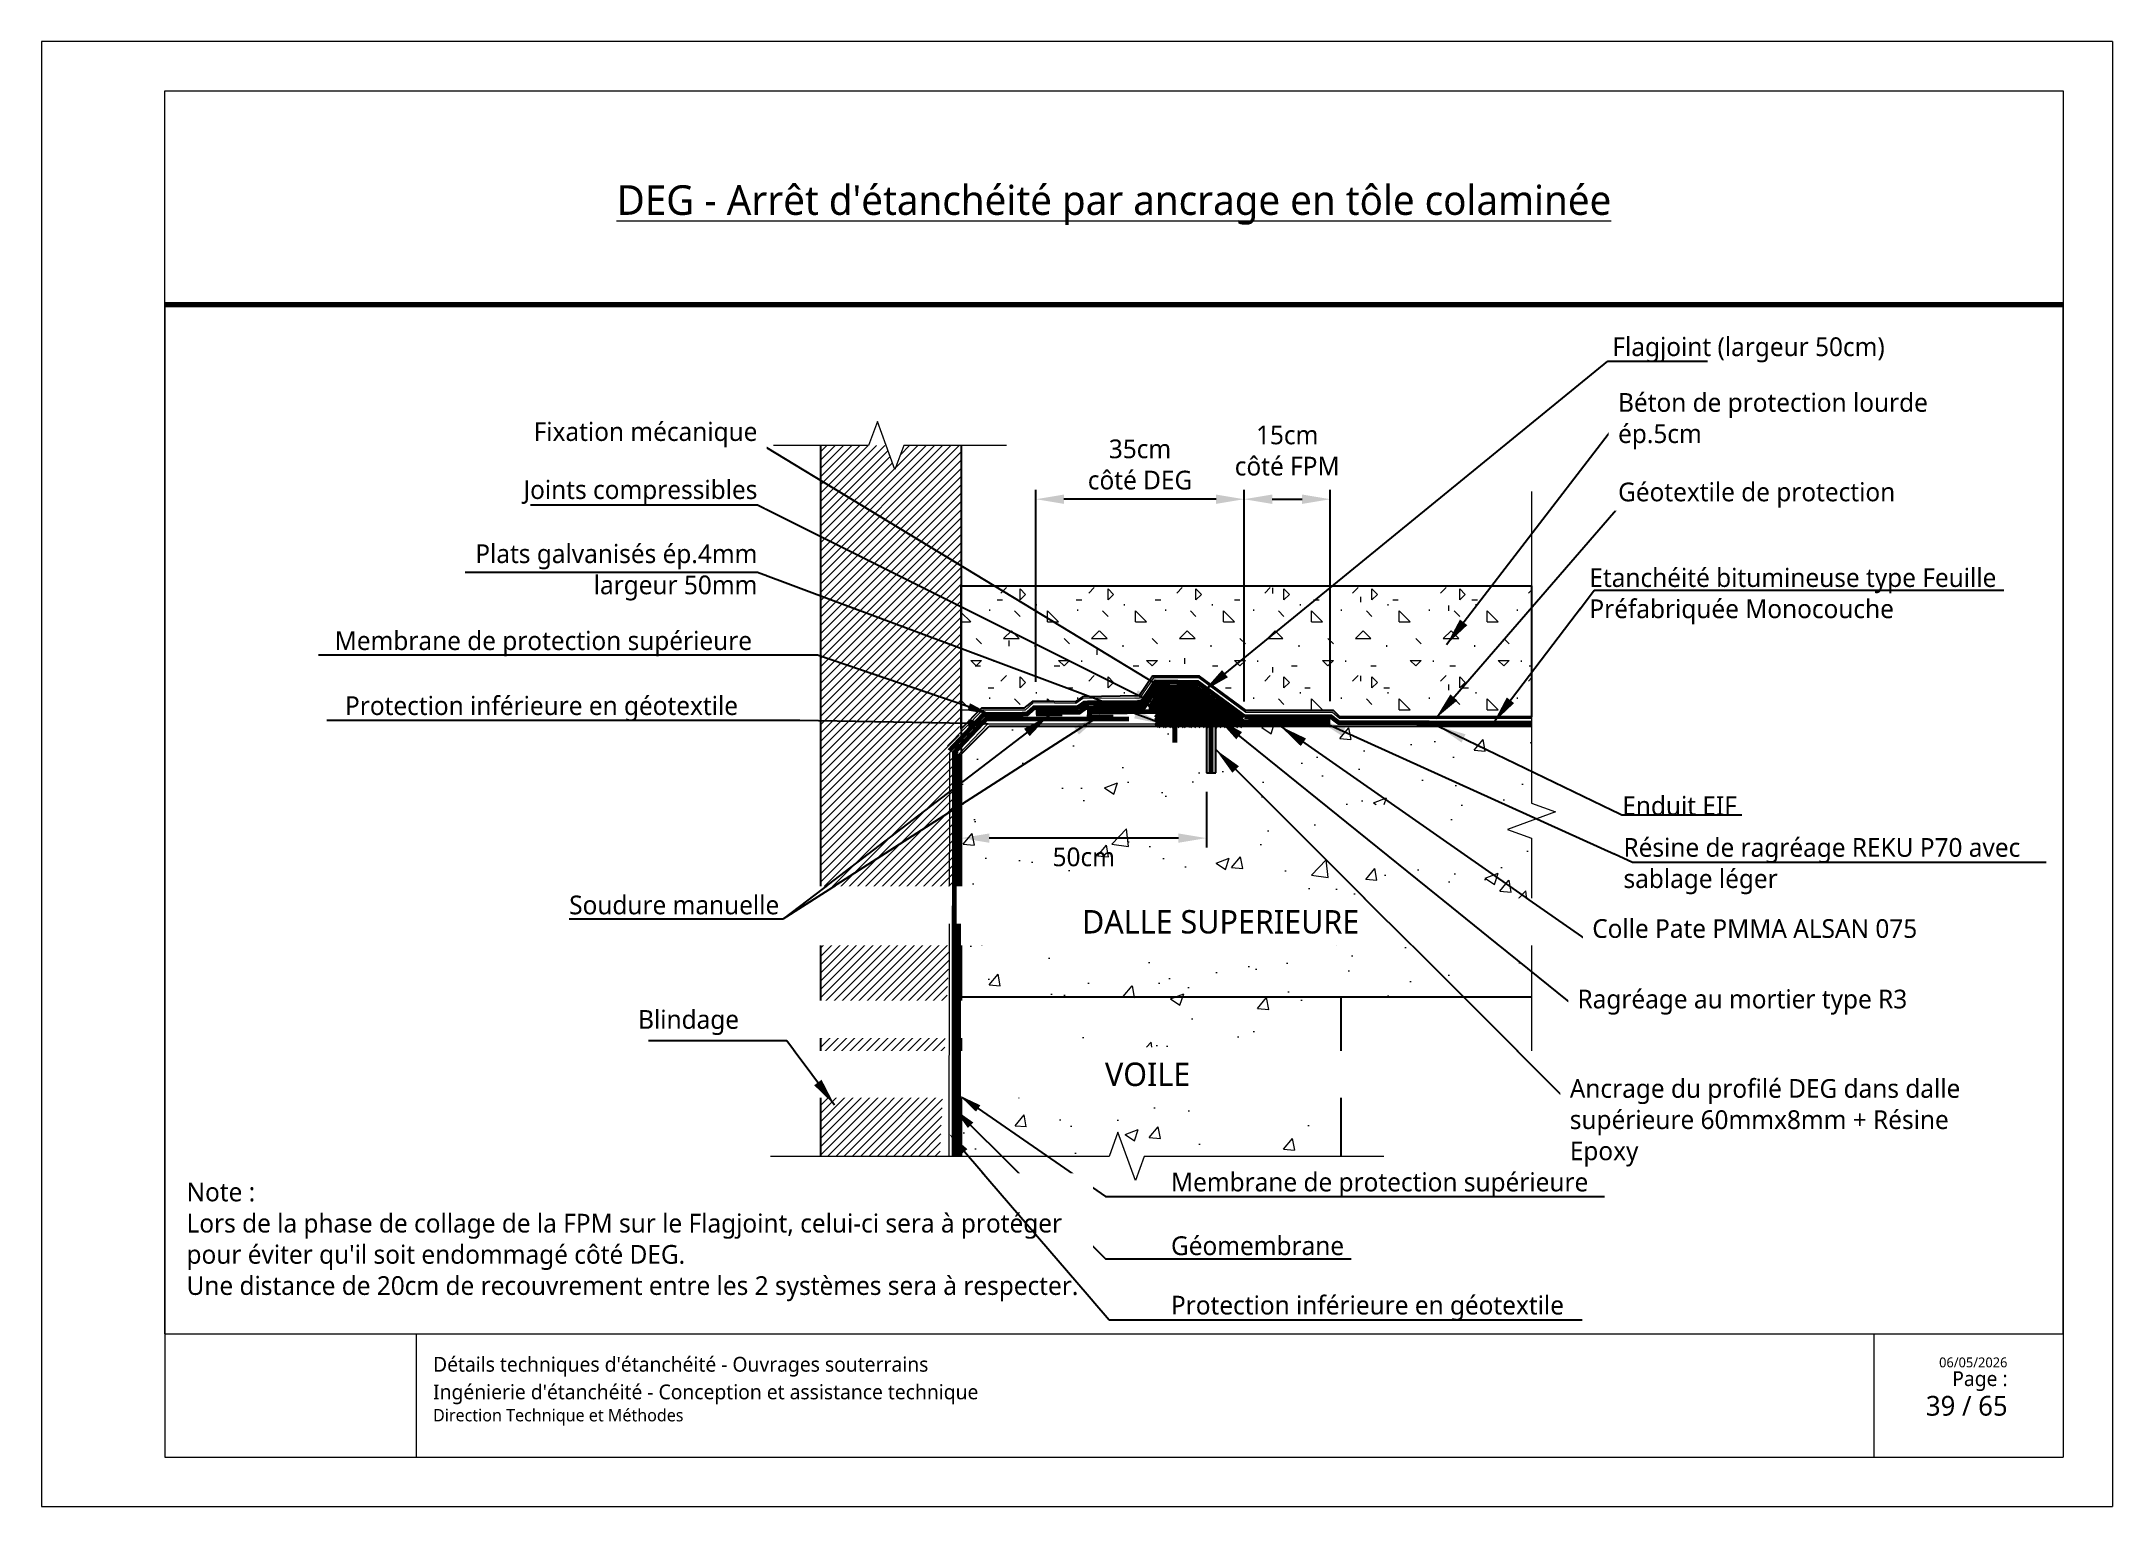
# Paper-space layout '62 - DEG-FPM - Raccordement entre DEG et FPM avec Flagjoint et Bride Contrebride' of a CAD drawing. Header units: millimetres. Extents: x 10 to 430, y -110 to 187.
# The model-space entities are those that its viewports show. They can reach past a viewport. Long polylines and large blocks are cut down to what shows.
import ezdxf
from ezdxf import colors
from ezdxf.entities.mleader import LeaderData, LeaderLine
from ezdxf.math import Vec2, Vec3

# ---------------------------------------------------------------- set-up
doc = ezdxf.new("R2010")
doc.units = ezdxf.units.MM
doc.linetypes.add('CONTINU', pattern=[0])
doc.linetypes.add('TIRETPT', pattern=[1, 0.5, -0.25, 0, -0.25])
for name, color, linetype, lineweight in [('Dessin_AXE', 8, 'Continuous', 5), ('Dessin_HACHURES', 253, 'Continuous', 9), ('G-ANNO-TTLB', 7, 'Continuous', 5), ('G-ANNO-TTLB-THIN', 7, 'Continuous', 5), ('Matériel_Bride contre bride', 7, 'Continuous', 9), ('SYSTEME_DEG_ Geomembrane SYNTHETIQUE', 1, 'Continuous', 9), ('SYSTEME_DEG_Protection superieure', 5, 'Continuous', 9), ('SYSTEME_FPM_Enduit EIF', 6, 'Continuous', 9), ("SYSTEME_FPM_Feuille Bitume + enduit d'imperméabilisation", 4, 'Continuous', 9), ('SYSTEME_FPM_GEOTEXTILE de protection', 3, 'ISOLATION', 5)]:
    doc.layers.add(name, color=color, linetype=linetype, lineweight=lineweight)
for name, color, linetype in [('Dessin_CONTOURS BETON', 7, 'Continuous'), ('Dessin_COTATIONS', 7, 'Continuous'), ('Dessin_TEXTES', 7, 'CONTINU'), ('GEN-_-CARTOUCHE', 7, 'Continuous'), ('Matériel_Profilé Flagjoint', 50, 'Continuous'), ('Matériel_Profilé PM200', 40, 'Continuous'), ('Matériel_Resine', 230, 'Continuous'), ('Matériel_Soudure manuelle', 11, 'Continuous'), ('Produit_ Colle PMMA ALSAN 075', 240, 'Continuous'), ('Produit_Résine REKU P70', 190, 'Continuous')]:
    doc.layers.add(name, color=color, linetype=linetype)
doc.layers.add('GEN-_-FMULT', color=210, linetype='Continuous', plot=False)
doc.styles.add('Segoe UI_2', font='segoeui.ttf', dxfattribs={"height": 0.0025})
doc.styles.add('Segoe UI_3', font='segoeui.ttf', dxfattribs={"height": 0.0035})
doc.styles.add('Segoe UI_4', font='segoeui.ttf', dxfattribs={"height": 0.004})
doc.styles.add('Segoe UI_B_1', font='segoeuib.ttf', dxfattribs={"height": 0.005})
doc.styles.add('Segoe UI_B_2', font='segoeuib.ttf', dxfattribs={"height": 0.0045})
doc.styles.add('txt-moyen', font='segoeui.ttf')
doc.linetypes.add('ISOLATION', pattern='A,0.0001,-0.1,[134,ltypeshp.shx,S=0.1,R=0,X=-0.1,Y=0],-0.2,[134,ltypeshp.shx,S=0.1,R=180,X=0.1,Y=0],-0.1', length=0.4001)
doc.dimstyles.new('1000F2', dxfattribs={"dimscale": 10, "dimtxt": 0.25, "dimasz": 0.3, "dimexe": 0.2, "dimexo": 0, "dimgap": 0.1, "dimtad": 1, "dimzin": 0, "dimdsep": 46, "dimtxsty": 'txt-moyen', "dimcen": 0.1, "dimclrd": 256, "dimclre": 256, "dimclrt": 256, "dimazin": 0, "dimtfac": 1, "dimtmove": 2, "dimatfit": 3, "dimfxl": 1, "dimtolj": 1, "dimtzin": 0, "dimlwd": -1, "dimlwe": -1, "dimarcsym": 0})

psp = doc.layouts.new('62 - DEG-FPM - Raccordement entre DEG et FPM avec Flagjoint et Bride Contrebride')

msp = doc.modelspace()

# ---------------------------------------------------------------- texts
at = {"layer": 'Dessin_TEXTES', "char_height": 2, "style": 'txt-moyen', "bg_fill": 2}
for s, insert, width, attachment_point in [('\\pxsm1;Flagjoint (largeur 50cm)', (27445.6329, 2764.6879), 45.903169, 4), ('Plats galvanisés ép.4mm\\Plargeur 50mm', (27354.243, 2740.9052), 268.117124, 6)]:
    msp.add_mtext(s, dxfattribs=dict(at, insert=insert, width=width, attachment_point=attachment_point))

# ---------------------------------------------------------------- blocks, each defined once
blk = doc.blocks.new('cart.L6P1')
at = {"layer": 'G-ANNO-TTLB'}
for p, q in [((-37.23, 312.77), (-37.23, 15.77)), ((382.77, 312.77), (-37.23, 312.77)), ((382.77, 312.77), (382.77, 15.77)), ((334.38, 50.77), (334.38, 25.77)), ((372.77, 50.77), (372.77, 25.77)), ((-37.23, 15.77), (382.77, 15.77))]:
    blk.add_line(p, q, dxfattribs=at)
at = {"layer": 'G-ANNO-TTLB-THIN'}
for p, q in [((-12.23, 302.77), (372.77, 302.77)), ((-12.23, 50.77), (-12.23, 302.77)), ((372.77, 302.77), (372.77, 50.77)), ((-12.23, 50.77), (-12.23, 25.77)), ((-12.23, 50.77), (372.77, 50.77)), ((38.77, 50.77), (38.77, 25.77)), ((-12.23, 25.77), (372.77, 25.77))]:
    blk.add_line(p, q, dxfattribs=at)
at = {"layer": 'GEN-_-FMULT', "lineweight": 70}
blk.add_line((-12.23, 259.46), (372.77, 259.46), dxfattribs=at)
at = {"layer": 'G-ANNO-TTLB', "attachment_point": 1}
for s, insert, char_height, width, style in [("\\pxqc;\\LDEG - Arrêt d'étanchéité par ancrage en tôle colaminée", (-12.23, 283.61), 6, 385, 'Segoe UI_B_2'), ("Détails techniques d'étanchéité - Ouvrages souterrains", (42.19, 46.11), 3, 202.4845, 'Segoe UI_B_2'), ('\\pxqr;{\\H0.75x;Page : \\P}  39 / 65', (310.88, 43.2), 4, 50.6047, 'Segoe UI_B_1'), ('06/05/2026', (347.59, 45.99), 2, 17.4768, 'Segoe UI_2'), ("Ingénierie d'étanchéité - Conception et assistance technique", (42.19, 40.51), 3, 249.7878, 'Segoe UI_3'), ('Direction Technique et Méthodes', (42.19, 35.54), 2.5, 82.8945, 'Segoe UI_4')]:
    blk.add_mtext(s, dxfattribs=dict(at, insert=insert, char_height=char_height, width=width, style=style))
blk = doc.blocks.new('*D153')
at = {"layer": 'Defpoints', "color": 0, "transparency": 16777216}
for p in [(27376.03, 2724.48), (27402.24, 2719.48), (27376.03, 2712.52)]:
    blk.add_point(p, dxfattribs=at)
at = {"layer": 'Dessin_COTATIONS', "transparency": 16777216}
for p, q in [((27376.03, 2722.48), (27376.03, 2711.52)), ((27402.24, 2717.48), (27402.24, 2711.52)), ((27399.24, 2712.52), (27379.03, 2712.52))]:
    blk.add_line(p, q, dxfattribs=at)
for points in [[(27379.03, 2713.02), (27379.03, 2712.02), (27376.03, 2712.52)], [(27399.24, 2712.02), (27399.24, 2713.02), (27402.24, 2712.52)]]:
    blk.add_solid(points, dxfattribs=at)
at = {"layer": 'Dessin_COTATIONS', "transparency": 16777216, "insert": (27389.13, 2710.5), "char_height": 2, "attachment_point": 5, "style": 'txt-moyen'}
blk.add_mtext('\\A1;50cm', dxfattribs=at)
blk = doc.blocks.new('*D154')
at = {"layer": 'Defpoints', "color": 0, "transparency": 16777216}
for p in [(27384.01, 2748.73), (27384.01, 2727.23), (27406.27, 2725.13)]:
    blk.add_point(p, dxfattribs=at)
at = {"layer": 'Dessin_COTATIONS', "transparency": 16777216}
for p, q in [((27384.01, 2729.23), (27384.01, 2749.73)), ((27406.27, 2727.13), (27406.27, 2749.73)), ((27403.27, 2748.73), (27387.01, 2748.73))]:
    blk.add_line(p, q, dxfattribs=at)
for points in [[(27387.01, 2749.23), (27387.01, 2748.23), (27384.01, 2748.73)], [(27403.27, 2748.23), (27403.27, 2749.23), (27406.27, 2748.73)]]:
    blk.add_solid(points, dxfattribs=at)
at = {"layer": 'Dessin_COTATIONS', "transparency": 16777216, "insert": (27395.14, 2752.43), "char_height": 2, "attachment_point": 5, "style": 'txt-moyen'}
blk.add_mtext('\\A1;35cm\\Pcôté DEG', dxfattribs=at)
blk = doc.blocks.new('*D155')
at = {"layer": 'Defpoints', "color": 0, "transparency": 16777216}
for p in [(27415.47, 2748.73), (27406.27, 2725.13), (27415.47, 2725.14)]:
    blk.add_point(p, dxfattribs=at)
at = {"layer": 'Dessin_COTATIONS', "transparency": 16777216}
for p, q in [((27406.27, 2727.13), (27406.27, 2749.73)), ((27415.47, 2727.14), (27415.47, 2749.73)), ((27409.27, 2748.73), (27412.47, 2748.73))]:
    blk.add_line(p, q, dxfattribs=at)
for points in [[(27409.27, 2749.23), (27409.27, 2748.23), (27406.27, 2748.73)], [(27412.47, 2748.23), (27412.47, 2749.23), (27415.47, 2748.73)]]:
    blk.add_solid(points, dxfattribs=at)
at = {"layer": 'Dessin_COTATIONS', "transparency": 16777216, "insert": (27410.87, 2753.92), "char_height": 2, "attachment_point": 5, "style": 'txt-moyen'}
blk.add_mtext('\\A1;15cm \\Pcôté FPM', dxfattribs=at)

# ---------------------------------------------------------------- dimensions: what is measured, and where the dimension line sits
at = {"layer": 'Dessin_COTATIONS'}
for base, p1, p2, text, override, picture, middle in [((27415.4721, 2748.73), (27406.2721, 2725.1285), (27415.4721, 2725.1416), '15cm \\Pcôté FPM', {"dimtxt": 0.2, "dimexe": 0.1, "dimexo": 0.2, "dimtad": 2, "dimtxsty": 'txt-moyen', "dimtfill": 0, "dimtfillclr": 0}, '*D155', (27410.8721, 2753.9217)), ((27384.0058, 2748.73), (27406.2721, 2725.1285), (27384.0058, 2727.2322), '35cm\\Pcôté DEG', {"dimtxt": 0.2, "dimexe": 0.1, "dimexo": 0.2, "dimtad": 2, "dimtxsty": 'txt-moyen', "dimtfill": 0, "dimtfillclr": 0}, '*D154', (27395.139, 2752.4347)), ((27376.0257, 2712.5181), (27402.2374, 2719.4771), (27376.0257, 2724.4771), '50cm', {"dimtxt": 0.2, "dimexe": 0.1, "dimexo": 0.2, "dimtad": 2}, '*D153', (27389.1316, 2710.4971))]:
    dim = msp.add_linear_dim(base=base, p1=p1, p2=p2, text=text, dimstyle='1000F2', override=override, dxfattribs=at)
    dim.commit()
    dim.dimension.update_dxf_attribs({"geometry": picture, "text_midpoint": middle})

# ---------------------------------------------------------------- hatches: boundary and pattern name
at = {"layer": 'Defpoints', "lineweight": 70}
h = msp.add_hatch(dxfattribs=at)
h.set_pattern_fill('ANSI31', color=256, scale=0.1, style=0)
h.paths.add_polyline_path([(27403.2374, 2724.4771), (27406.2721, 2724.4771), (27401.0115, 2728.3425), (27397.2115, 2728.3425), (27396.1397, 2726.654), (27396.1397, 2726.304), (27396.8805, 2726.304), (27396.8805, 2726.9193), (27396.8805, 2727.556), (27397.4805, 2727.556), (27397.4805, 2728.056), (27400.2805, 2728.056), (27400.2805, 2727.556), (27400.8374, 2727.556), (27400.8374, 2726.9193), (27400.8374, 2726.2825), (27400.8374, 2726.0803), (27401.0905, 2726.0827), (27402.7374, 2724.7771), (27402.7374, 2724.4771)])
h.paths.add_polyline_path([(27400.8374, 2725.8241), (27400.8374, 2725.1873), (27400.8374, 2724.4771), (27402.7374, 2724.4771), (27402.7374, 2724.7771), (27401.0905, 2726.0827), (27400.8374, 2726.0803)])
h = msp.add_hatch(dxfattribs=at)
h.set_pattern_fill('ANSI32', color=256, scale=0.05, style=0)
h.paths.add_polyline_path([(27400.8374, 2726.9193), (27400.8374, 2727.556), (27400.2805, 2727.556), (27398.8743, 2727.556), (27398.8743, 2726.9193)])
h.paths.add_polyline_path([(27396.8805, 2726.9193), (27398.8743, 2726.9193), (27398.8743, 2727.556), (27396.8805, 2727.556)])
h.paths.add_polyline_path([(27396.8805, 2724.7273), (27396.8805, 2724.4771), (27398.8743, 2724.4771), (27398.8743, 2725.1873), (27396.8805, 2725.1873)])
h.paths.add_polyline_path([(27400.8374, 2725.1873), (27398.8743, 2725.1873), (27398.8743, 2724.4771), (27400.8374, 2724.4771)])
h = msp.add_hatch(dxfattribs=at)
h.set_pattern_fill('INSULATION', color=256, scale=0.1, style=0)
h.paths.add_polyline_path([(27400.8374, 2726.2825), (27400.8374, 2726.9193), (27398.8743, 2726.9193), (27398.8743, 2726.2825)])
h.paths.add_polyline_path([(27398.8743, 2726.9193), (27396.8805, 2726.9193), (27396.8805, 2726.304), (27396.8805, 2726.2825), (27398.8743, 2726.2825)])
h.paths.add_polyline_path([(27398.8743, 2725.8241), (27396.8805, 2725.8241), (27396.8805, 2725.1873), (27398.8743, 2725.1873)])
h.paths.add_polyline_path([(27400.8374, 2725.1873), (27400.8374, 2725.8241), (27398.8743, 2725.8241), (27398.8743, 2725.1873)])
at = {"layer": 'Dessin_HACHURES', "linetype": 'CONTINU', "lineweight": 0}
h = msp.add_hatch(dxfattribs=at)
h.set_pattern_fill('ANSI31', color=256, scale=5)
h.set_pattern_definition([(45, (28875.51015, 2388.286), (-0.44194174, 0.44194174), [])])
h.paths.add_polyline_path([(27376.0257, 2754.4641), (27369.8841, 2754.4641), (27368.9466, 2751.8883), (27368.0091, 2754.4641), (27361.03, 2754.4641), (27361.03, 2695.5166), (27361.03, 2678.5075), (27373.7485, 2678.5075), (27376.0257, 2728.5566)])
at = {"layer": 'Dessin_HACHURES', "linetype": 'ByBlock'}
h = msp.add_hatch(dxfattribs=at)
h.set_pattern_fill('CONCRETE1', color=256, scale=0.462523)
h.set_pattern_definition([(0, (49255.512, -2818.891), (9.3984772, 9.3984772), [1.1748097, -8.2236676]), (90, (49255.512, -2818.891), (-9.3984772, 9.3984772), [1.1748097, -8.2236676]), (135, (49256.687, -2818.891), (-9.3984772, 8e-16), [1.6614318, -11.6300225]), (0, (49256.687, -2813.605), (9.3984772, 9.3984772), [1.1748097, -8.2236676]), (45, (49257.274, -2814.192), (0, 9.3984772), [0.8307154, -12.460738]), (135, (49257.274, -2814.192), (-9.3984772, 8e-16), [0.8307154, -12.460738]), (0, (49260.211, -2811.255), (9.3984772, 9.3984772), [1.6614318, -7.7370455]), (45, (49260.211, -2811.255), (0, 9.3984772), [1.1748097, -12.1166447]), (135, (49261.873, -2811.255), (-9.3984772, 8e-16), [1.1748097, -12.1166447]), (90, (49261.9735, -2816.542), (-9.3984772, 9.3984772), [1.1748097, -8.2236676]), (45, (49261.9735, -2816.542), (0, 9.3984772), [0.8307154, -12.460738]), (135, (49262.561, -2815.954), (-9.3984772, 8e-16), [0.8307154, -12.460738]), (0, (49256.687, -2816.542), (9.3984772, 9.3984772), [0.587405, -7.8712247]), (0, (49263.736, -2814.192), (9.3984772, 9.3984772), [0.587405, -7.8712247]), (90, (49260.799, -2813.017), (-9.3984772, 9.3984772), [0.587405, -7.8712247]), (135, (49261.9735, -2818.304), (-9.3984772, 8e-16), [0.8307154, -12.460738]), (135, (49257.862, -2811.8425), (-9.3984772, 8e-16), [0.8307154, -12.460738]), (45, (49259.9176, -2815.8074), (0, 9.3984772), [0.8307154, -12.460738]), (90, (49258.743, -2817.7165), (-9.3984772, 9.3984772), [0.1468512, -9.251626]), (90, (49259.183, -2813.752), (-9.3984772, 9.3984772), [0.1468512, -9.251626]), (90, (49263.589, -2812.136), (-9.3984772, 9.3984772), [0.1468512, -9.251626]), (90, (49263.736, -2817.129), (-9.3984772, 9.3984772), [0.1468512, -9.251626])])
h.paths.add_polyline_path([(27436.989, 2739.4706), (27376.0257, 2739.4706), (27376.0257, 2724.1847), (27378.1884, 2726.3992), (27382.7384, 2726.3992), (27383.6962, 2727.1676), (27388.2062, 2727.0976), (27388.9821, 2727.6245), (27395.0337, 2727.7147), (27396.4661, 2729.8314), (27401.4861, 2729.8314), (27406.4837, 2726.1397), (27415.8144, 2726.1397), (27416.5101, 2725.4879), (27436.989, 2725.484)])
at = {"layer": 'Dessin_HACHURES', "linetype": 'CONTINU', "lineweight": 0}
h = msp.add_hatch(dxfattribs=at)
h.set_pattern_fill('AR-CONC', color=256, scale=2)
h.set_pattern_definition([(50, (28875.51, 2388.286), (14.3452, -1.25504), [1.5, -16.5]), (355, (28875.51, 2388.286), (-2.77503, 15.04384), [1.2, -13.2]), (100.4514, (28876.706, 2388.181), (11.57018, 13.7888), [1.2748, -14.02284]), (46.1842, (28875.51, 2392.286), (21.34483, -3.31039), [2.25, -24.75]), (96.6356, (28877.289, 2392.01), (18.69324, 19.48237), [1.9122, -21.03428]), (351.1842, (28875.51, 2392.286), (18.69324, 19.48237), [1.8, -19.8]), (21, (28877.51, 2391.286), (11.93814, -8.05238), [1.5, -16.5]), (326, (28877.51, 2391.286), (4.8663, 14.503), [1.2, -13.2]), (71.4514, (28878.505, 2390.615), (16.80445, 6.45062), [1.2748, -14.02284]), (37.5, (28875.51, 2388.286), (0.243197, 6.657877), [0, -13.04, 0, -13.4, 0, -13.25]), (7.5, (28875.51, 2388.286), (5.26139, 7.888234), [0, -7.64, 0, -12.74, 0, -5.05]), (327.5, (28871.05, 2388.286), (10.676449, -0.451097), [0, -5, 0, -15.6, 0, -20.7]), (317.5, (28869.05, 2388.286), (11.663723, 2.0021), [0, -6.5, 0, -10.36, 0, -14.7])])
h.paths.add_polyline_path([(27436.989, 2724.4771), (27403.2374, 2724.4771), (27403.2374, 2719.4771), (27402.2374, 2719.4771), (27402.2374, 2724.4771), (27379.0257, 2724.4771), (27376.0257, 2721.4771), (27376.0257, 2695.5166), (27436.989, 2695.5166), (27436.989, 2712.5188), (27434.4133, 2713.4563), (27436.989, 2714.3938)])
h.paths.add_polyline_path([(27376.0257, 2695.5166), (27376.0257, 2678.5075), (27391.8373, 2678.5075), (27392.7748, 2681.0832), (27393.7123, 2678.5075), (27416.5936, 2678.5075), (27416.5936, 2695.5166)])
h.paths.add_polyline_path([(27381.7587, 2711.9628), (27389.5909, 2711.9628), (27389.5909, 2716.0843), (27381.7587, 2716.0843)], flags=16)
h.paths.add_polyline_path([(27400.9587, 2711.979), (27408.7909, 2711.979), (27408.7909, 2716.1004), (27400.9587, 2716.1004)], flags=16)
h.paths.add_polyline_path([(27417.4583, 2711.979), (27425.2905, 2711.979), (27425.2905, 2716.1004), (27417.4583, 2716.1004)], flags=16)
h.paths.add_polyline_path([(27385.7229, 2701.3395), (27421.7154, 2701.3395), (27421.7154, 2706.4913), (27385.7229, 2706.4913)], flags=16)
h.paths.add_polyline_path([(27390.2702, 2685.0439), (27401.8084, 2685.0439), (27401.8084, 2690.1957), (27390.2702, 2690.1957)], flags=16)
at = {"layer": 'Matériel_Resine', "lineweight": 70}
h = msp.add_hatch(color=256, dxfattribs=at)
h.paths.add_polyline_path([(27403.2374, 2719.4771), (27403.2374, 2724.4771), (27402.7374, 2724.4771), (27402.7374, 2719.4771)])
h.paths.add_polyline_path([(27402.2374, 2724.4771), (27402.2374, 2719.4771), (27402.7374, 2719.4771), (27402.7374, 2724.4771)])

# ---------------------------------------------------------------- linework, layer by layer
at = {"layer": 'Dessin_AXE', "flags": 128}
for points in [[(27380.8606, 2754.4641), (27369.8841, 2754.4641), (27368.9466, 2751.8883), (27367.0716, 2757.0399), (27366.1341, 2754.4641), (27355.9749, 2754.4641)], [(27436.989, 2749.5423), (27436.989, 2716.2688), (27439.5648, 2715.3313), (27434.4133, 2713.4563), (27436.989, 2712.5188), (27436.989, 2688.2472)], [(27421.1979, 2678.5075), (27395.5873, 2678.5075), (27394.6498, 2675.9317), (27392.7748, 2681.0832), (27391.8373, 2678.5075), (27355.6597, 2678.5075)]]:
    msp.add_lwpolyline(points, dxfattribs=at)
at = {"layer": 'Dessin_CONTOURS BETON'}
for p, q in [((27376.0257, 2739.4706), (27436.989, 2739.4706)), ((27376.0257, 2721.4771), (27379.0257, 2724.4771)), ((27402.2374, 2724.4771), (27402.2374, 2719.4771)), ((27403.2374, 2719.4771), (27403.2374, 2724.4771)), ((27402.2374, 2719.4771), (27403.2374, 2719.4771))]:
    msp.add_line(p, q, dxfattribs=at)
at = {"layer": 'Dessin_CONTOURS BETON', "linetype": 'CONTINU'}
for p, q in [((27376.0257, 2724.4771), (27376.0257, 2678.5075)), ((27416.5936, 2695.5166), (27416.5936, 2678.5075))]:
    msp.add_line(p, q, dxfattribs=at)
at = {"layer": 'Dessin_CONTOURS BETON'}
for points in [[(27361.03, 2678.5075), (27361.03, 2695.5166), (27361.03, 2754.4641)], [(27376.0257, 2754.4641), (27376.0257, 2724.4771)], [(27376.0257, 2739.4706), (27436.989, 2739.4706), (27436.989, 2725.484), (27416.5101, 2725.4879), (27415.8144, 2726.1397), (27406.4837, 2726.1397), (27401.4861, 2729.8314), (27396.4661, 2729.8314), (27395.0337, 2727.7147), (27388.9821, 2727.6245), (27388.2062, 2727.0976), (27383.6962, 2727.1676), (27382.7384, 2726.3992), (27378.1884, 2726.3992), (27376.0257, 2724.1847), (27376.0257, 2739.4706)], [(27396.1397, 2726.654), (27396.1397, 2726.304), (27396.8805, 2726.304), (27396.8805, 2727.556), (27397.4805, 2727.556), (27397.4805, 2728.056), (27400.2805, 2728.056), (27400.2805, 2727.556), (27400.8374, 2727.556), (27400.8374, 2726.2825), (27400.8374, 2724.4771), (27406.2721, 2724.4771), (27401.0115, 2728.3425), (27397.2115, 2728.3425), (27396.1397, 2726.654)], [(27379.0257, 2724.4771), (27402.2374, 2724.4771)], [(27403.2374, 2724.4771), (27436.989, 2724.4771)], [(27436.989, 2695.5166), (27376.0257, 2695.5166)]]:
    msp.add_lwpolyline(points, dxfattribs=at)
at = {"layer": 'Dessin_CONTOURS BETON', "const_width": 0.5294, "flags": 128}
for points in [[(27400.2645, 2727.7947), (27397.4841, 2727.7947)], [(27398.8743, 2727.9946), (27398.8743, 2722.7177)]]:
    msp.add_lwpolyline(points, dxfattribs=at)
at = {"layer": 'Matériel_Bride contre bride', "linetype": 'CONTINU', "lineweight": 0}
for points in [[(27396.8805, 2727.556), (27400.8374, 2727.556), (27400.8374, 2726.9193), (27396.8805, 2726.9193)], [(27396.8805, 2727.556), (27396.8805, 2726.2825)], [(27396.8805, 2726.9193), (27400.8374, 2726.9193), (27400.8374, 2726.2825), (27396.8805, 2726.2825)], [(27396.8805, 2725.8241), (27400.8374, 2725.8241), (27400.8374, 2725.1873), (27396.8805, 2725.1873)], [(27400.8374, 2725.1873), (27400.8374, 2724.4771), (27396.8805, 2724.4771), (27396.8805, 2725.8241)]]:
    msp.add_lwpolyline(points, dxfattribs=at)
at = {"layer": 'Matériel_Profilé Flagjoint', "linetype": 'CONTINU', "ltscale": 5, "const_width": 0.5, "flags": 128}
msp.add_lwpolyline([(27383.9797, 2725.9694), (27388.6197, 2725.9494), (27389.3297, 2726.4656), (27395.5833, 2726.5371), (27397.0369, 2728.6973), (27401.1354, 2728.653), (27406.3921, 2724.8085), (27415.4721, 2724.8085)], dxfattribs=at)
at = {"layer": 'Matériel_Profilé PM200', "linetype": 'CONTINU', "const_width": 0.5, "flags": 128}
msp.add_lwpolyline([(27402.7374, 2719.4771), (27402.7374, 2724.7771), (27401.0905, 2726.0827), (27389.4705, 2725.9727)], dxfattribs=at)
at = {"layer": 'Matériel_Soudure manuelle', "linetype": 'CONTINU', "ltscale": 5, "const_width": 0.2, "flags": 128}
for points in [[(27386.8468, 2725.6323), (27384.0058, 2725.6323)], [(27392.2897, 2725.614), (27389.4486, 2725.614)]]:
    msp.add_lwpolyline(points, dxfattribs=at)
at = {"layer": 'Produit_ Colle PMMA ALSAN 075', "ltscale": 0.1, "const_width": 0.2}
msp.add_lwpolyline([(27396.1397, 2726.654), (27397.2115, 2728.3425), (27401.0115, 2728.3425), (27406.2721, 2724.4771), (27415.4721, 2724.4771)], dxfattribs=at)
at = {"layer": 'Produit_Résine REKU P70', "ltscale": 0.1, "const_width": 0.2}
msp.add_lwpolyline([(27406.2721, 2725.1285), (27415.4721, 2725.1416)], dxfattribs=at)
at = {"layer": 'SYSTEME_DEG_Protection superieure', "linetype": 'CONTINU', "ltscale": 5, "const_width": 0.5, "flags": 128}
msp.add_lwpolyline([(27374.7657, 2721.8616), (27378.4242, 2725.7273), (27383.0492, 2725.7673), (27383.8418, 2726.4734), (27388.4518, 2726.4534), (27389.2244, 2726.9719), (27395.3021, 2727.0123), (27396.7916, 2729.2048), (27401.2983, 2729.162), (27406.2909, 2725.4927)], dxfattribs=at)
at = {"layer": 'SYSTEME_FPM_Enduit EIF', "ltscale": 0.1, "const_width": 0.2}
msp.add_lwpolyline([(27415.4721, 2724.4771), (27436.989, 2724.4771)], dxfattribs=at)
at = {"layer": "SYSTEME_FPM_Feuille Bitume + enduit d'imperméabilisation", "const_width": 0.5}
msp.add_lwpolyline([(27406.2909, 2725.4927), (27415.5481, 2725.4927), (27416.3916, 2724.8466), (27436.989, 2724.8255)], dxfattribs=at)
at = {"layer": 'SYSTEME_FPM_GEOTEXTILE de protection', "ltscale": 0.5}
for points in [[(27436.989, 2725.284), (27416.4501, 2725.2879), (27415.7144, 2725.9397), (27406.4352, 2725.9312), (27401.4261, 2729.6314), (27396.5861, 2729.6514), (27395.0737, 2727.4747), (27389.0321, 2727.4245), (27388.2862, 2726.8976), (27383.7262, 2726.9576), (27382.8484, 2726.1992), (27378.2884, 2726.1992), (27374.5484, 2722.3737)], [(27375.7765, 2721.4771), (27378.8833, 2724.7373), (27396.8805, 2724.7273)]]:
    msp.add_lwpolyline(points, dxfattribs=at)

msp.set_redraw_order([(e.dxf.handle, doc.entitydb.next_handle()) for e in msp.query("TEXT MTEXT ATTDEF DIMENSION ARC_DIMENSION")])  # texts and dimensions are drawn at this point

# ---------------------------------------------------------------- leaders
at = {"layer": 'Dessin_TEXTES'}
msp.add_leader([(27426.7196, 2725.2859), (27446.2412, 2747.8354), (27475.5587, 2747.8354)], dimstyle='1000F2', override={"dimgap": 0.1, "dimtad": 0}, dxfattribs=at)
ml = msp.add_multileader_mtext('Standard', dxfattribs=at)
ml.set_content('Membrane de protection supérieure', color=256, style='txt-moyen')
ml.set_leader_properties(linetype='ByLayer', lineweight=-1)
ml.build(insert=Vec2(0, 0))
ml.multileader.update_dxf_attribs({"text_left_attachment_type": 6, "text_right_attachment_type": 6, "dogleg_length": 7.5, "arrow_head_size": 2.5})
ctx = ml.context
ctx.base_point, ctx.char_height, ctx.arrow_head_size, ctx.plane_origin = Vec3(27307.7735, 2732.0645), 2, 2.5, Vec3(27279.5384, 2738.8468)
ctx.left_attachment, ctx.right_attachment, ctx.text_align_type = 6, 6, 2
notes = []
notes.append((ctx, [(0, (1, 1, 0), (27360.6845, 2732.0645), (-1, 0), 5.015, [(0, [(27379.1981, 2725.7321)], 0, [])])]))
ctx.mtext.insert, ctx.mtext.alignment, ctx.mtext.flow_direction = Vec3(27353.6695, 2734.6185), 3, 5
ml = msp.add_multileader_mtext('Standard', dxfattribs=at)
ml.set_content('Protection inférieure en géotextile', color=256, style='txt-moyen')
ml.set_leader_properties(linetype='ByLayer', lineweight=-1)
ml.build(insert=Vec2(0, 0))
ml.multileader.update_dxf_attribs({"text_left_attachment_type": 6, "text_right_attachment_type": 6, "dogleg_length": 7.5, "arrow_head_size": 2.5})
ctx = ml.context
ctx.base_point, ctx.char_height, ctx.arrow_head_size, ctx.plane_origin = Vec3(27308.921, 2725.0885), 2, 2.5, Vec3(27289.401, 2729.2821)
ctx.left_attachment, ctx.right_attachment, ctx.text_align_type = 6, 6, 2
notes.append((ctx, [(0, (1, 1, 0), (27358.7763, 2725.0885), (-1, 0), 4.6033, [(0, [(27379.2857, 2724.7371)], 0, [])])]))
ctx.mtext.insert, ctx.mtext.alignment, ctx.mtext.flow_direction = Vec3(27352.173, 2727.6745), 3, 5
ml = msp.add_multileader_mtext('Standard', dxfattribs=at)
ml.set_content('Géomembrane', color=256, style='txt-moyen')
ml.set_leader_properties(linetype='ByLayer', lineweight=-1)
ml.build(insert=Vec2(0, 0))
ml.multileader.update_dxf_attribs({"text_left_attachment_type": 6, "text_right_attachment_type": 6, "dogleg_length": 7.5, "arrow_head_size": 2.5})
ctx = ml.context
ctx.base_point, ctx.char_height, ctx.arrow_head_size, ctx.plane_origin = Vec3(27396.4511, 2667.5686), 2, 2.5, Vec3(27372.9193, 2674.3521)
ctx.left_attachment, ctx.right_attachment = 6, 6
notes.append((ctx, [(0, (1, 1, 0), (27391.436, 2667.5686), (1, 0), 5.015, [(0, [(27375.2484, 2683.6075)], 0, [])])]))
ctx.mtext.insert, ctx.mtext.flow_direction = Vec3(27398.4511, 2669.9686), 5
for ctx, leaders in notes:
    for number, flags, end, landing, length, lines in leaders:
        leader = LeaderData()
        leader.index, (leader.has_last_leader_line, leader.has_dogleg_vector, leader.attachment_direction) = number, flags
        leader.last_leader_point, leader.dogleg_vector, leader.dogleg_length = Vec3(end), Vec3(landing), length
        for number, points, colour, breaks in lines:
            line = LeaderLine()
            line.index, line.vertices, line.color, line.breaks = number, Vec3.list(points), colors.encode_raw_color(colour), breaks
            leader.lines.append(line)
        ctx.leaders.append(leader)

# ---------------------------------------------------------------- next in the draw order: texts
at = {"layer": 'Dessin_TEXTES', "style": 'txt-moyen', "bg_fill": 2}
for s, insert, char_height, width, attachment_point in [('\\pxsm1;Géotextile de protection', (27446.2412, 2747.8354), 2, 45.903169, 7), ('\\pxsm1;DALLE SUPERIEURE', (27403.76, 2703.5593), 2.5, 116.399869, 5), ('\\pxsm1;Blindage', (27341.4951, 2692.8093), 2, 45.903169, 4), ('\\pxsm1;VOILE', (27395.9532, 2687.2645), 2.5, 116.399869, 5)]:
    msp.add_mtext(s, dxfattribs=dict(at, insert=insert, char_height=char_height, width=width, attachment_point=attachment_point))

# ---------------------------------------------------------------- next in the draw order: leaders
at = {"layer": 'Dessin_TEXTES'}
for points in [[(27398.8743, 2727.7724), (27354.243, 2754.8322), (27329.5472, 2754.8322)], [(27397.4906, 2724.73), (27354.243, 2740.9052), (27323.0022, 2740.9052)]]:
    msp.add_leader(points, dimstyle='1000F2', override={"dimgap": 0.1, "dimtad": 0}, dxfattribs=at)

# ---------------------------------------------------------------- next in the draw order: linework, layer by layer
at = {"layer": 'SYSTEME_DEG_Protection superieure', "linetype": 'CONTINU', "ltscale": 5, "const_width": 0.5, "flags": 128}
msp.add_lwpolyline([(27375.7685, 2678.5075), (27375.7766, 2721.4969), (27375.7766, 2721.4969)], dxfattribs=at)
at = {"layer": 'SYSTEME_FPM_GEOTEXTILE de protection', "ltscale": 0.5}
msp.add_lwpolyline([(27374.7477, 2678.5075), (27374.7956, 2721.7565), (27374.7956, 2721.7565)], dxfattribs=at)

# ---------------------------------------------------------------- next in the draw order: texts
at = {"layer": 'Dessin_TEXTES', "char_height": 2, "width": 268.117124, "attachment_point": 9, "style": 'txt-moyen', "bg_fill": 2}
for s, insert in [('\\pxsm1.5;Fixation mécanique', (27354.243, 2754.2842)), ('\\pxsm1.5;Joints compressibles', (27354.243, 2748.0842))]:
    msp.add_mtext(s, dxfattribs=dict(at, insert=insert))

# ---------------------------------------------------------------- next in the draw order: leaders
at = {"layer": 'Dessin_TEXTES'}
for points in [[(27427.9031, 2733.1935), (27446.2412, 2757.0663), (27479.3591, 2757.0663)], [(27410.1432, 2724.4771), (27443.1537, 2701.4441), (27480.5716, 2701.4441)], [(27403.2374, 2721.9771), (27441.1431, 2684.1228), (27477.7609, 2684.1228)], [(27362.4978, 2683.9992), (27357.3998, 2690.8461), (27342.6212, 2690.8461)]]:
    msp.add_leader(points, dimstyle='1000F2', override={"dimgap": 0.1, "dimtad": 0}, dxfattribs=at)

# ---------------------------------------------------------------- next in the draw order: texts
at = {"layer": 'Dessin_TEXTES', "char_height": 2, "width": 45.903169, "attachment_point": 4, "style": 'txt-moyen', "bg_fill": 2}
for s, insert in [('\\pxsm1;Béton de protection lourde \\Pép.5cm', (27446.2412, 2757.0663)), ('\\pxsm1;Etanchéité bitumineuse type Feuille\\PPréfabriquée Monocouche', (27443.1743, 2738.3532)), ('\\pxsm1;Enduit EIF', (27446.6914, 2715.9667)), ('\\pxsm1;Soudure manuelle', (27334.1303, 2705.3645)), ('\\pxsm1;Colle Pate PMMA ALSAN 075', (27443.4807, 2702.8437)), ('\\pxsm1;Ancrage du profilé DEG dans dalle supérieure 60mmx8mm + Résine Epoxy', (27441.0807, 2682.0997))]:
    msp.add_mtext(s, dxfattribs=dict(at, insert=insert))

# ---------------------------------------------------------------- next in the draw order: leaders
at = {"layer": 'Dessin_TEXTES'}
msp.add_leader([(27397.3743, 2726.5447), (27354.243, 2748.0842), (27330.0076, 2748.0842)], dimstyle='1000F2', override={"dimgap": 0.1, "dimtad": 0}, dxfattribs=at)

# ---------------------------------------------------------------- next in the draw order: linework, layer by layer
at = {"layer": 'SYSTEME_DEG_ Geomembrane SYNTHETIQUE', "linetype": 'TIRETPT', "const_width": 0.5, "flags": 128}
msp.add_lwpolyline([(27375.2597, 2678.5075), (27375.2861, 2721.6675), (27378.6653, 2725.2328), (27393.9737, 2725.2494)], dxfattribs=at)

# ---------------------------------------------------------------- next in the draw order: texts
at = {"layer": 'Dessin_TEXTES', "insert": (27446.8205, 2709.5211), "char_height": 2, "width": 45.903169, "attachment_point": 4, "style": 'txt-moyen', "bg_fill": 2}
msp.add_mtext('\\pxsm1;Résine de ragréage REKU P70 avec sablage léger', dxfattribs=at)

# ---------------------------------------------------------------- next in the draw order: leaders
at = {"layer": 'Dessin_TEXTES'}
for points in [[(27401.8975, 2728.1954), (27445.1329, 2763.4879), (27455.7882, 2763.4879)], [(27432.9217, 2724.8569), (27443.6743, 2739.0114), (27487.4852, 2739.0114)], [(27385.4263, 2725.6323), (27356.9749, 2703.8645), (27334.1303, 2703.8645)], [(27390.8691, 2725.614), (27356.9749, 2703.8645), (27334.1303, 2703.8645)], [(27427.019, 2724.4771), (27446.6242, 2715.0101), (27459.4609, 2715.0101)]]:
    msp.add_leader(points, dimstyle='1000F2', override={"dimgap": 0.1, "dimtad": 0}, dxfattribs=at)
ml = msp.add_multileader_mtext('Standard', dxfattribs=at)
ml.set_content('Membrane de protection supérieure', color=256, style='txt-moyen')
ml.set_leader_properties(linetype='ByLayer', lineweight=-1)
ml.build(insert=Vec2(0, 0))
ml.multileader.update_dxf_attribs({"text_left_attachment_type": 6, "text_right_attachment_type": 6, "dogleg_length": 7.5, "arrow_head_size": 2.5})
ctx = ml.context
ctx.base_point, ctx.char_height, ctx.arrow_head_size, ctx.plane_origin = Vec3(27396.4511, 2674.2195), 2, 2.5, Vec3(27368.216, 2681.0018)
ctx.left_attachment, ctx.right_attachment = 6, 6
notes = []
notes.append((ctx, [(0, (1, 1, 0), (27391.436, 2674.2195), (1, 0), 5.015, [(0, [(27375.7888, 2685.0549)], 0, [])])]))
ctx.mtext.insert, ctx.mtext.flow_direction = Vec3(27398.4511, 2676.7735), 5
for ctx, leaders in notes:
    for number, flags, end, landing, length, lines in leaders:
        leader = LeaderData()
        leader.index, (leader.has_last_leader_line, leader.has_dogleg_vector, leader.attachment_direction) = number, flags
        leader.last_leader_point, leader.dogleg_vector, leader.dogleg_length = Vec3(end), Vec3(landing), length
        for number, points, colour, breaks in lines:
            line = LeaderLine()
            line.index, line.vertices, line.color, line.breaks = number, Vec3.list(points), colors.encode_raw_color(colour), breaks
            leader.lines.append(line)
        ctx.leaders.append(leader)

# ---------------------------------------------------------------- next in the draw order: texts
at = {"layer": 'Dessin_TEXTES', "insert": (27293.2269, 2669.3736), "char_height": 2, "width": 95.903169, "attachment_point": 4, "style": 'txt-moyen', "bg_fill": 2}
msp.add_mtext("Note : \\PLors de la phase de collage de la FPM sur le Flagjoint, celui-ci sera à protéger pour éviter qu'il soit endommagé côté DEG.\\PUne distance de 20cm de recouvrement entre les 2 systèmes sera à respecter.", dxfattribs=at)

# ---------------------------------------------------------------- next in the draw order: leaders
at = {"layer": 'Dessin_TEXTES'}
for points in [[(27403.4, 2725.344), (27441.9057, 2694.2896), (27477.1235, 2694.2896)], [(27414.1681, 2725.1416), (27447.7721, 2709.9667), (27491.99, 2709.9667)]]:
    msp.add_leader(points, dimstyle='1000F2', override={"dimgap": 0.1, "dimtad": 0}, dxfattribs=at)

# ---------------------------------------------------------------- next in the draw order: texts
at = {"layer": 'Dessin_TEXTES', "insert": (27441.9057, 2694.9896), "char_height": 2, "width": 45.903169, "attachment_point": 4, "style": 'txt-moyen', "bg_fill": 2}
msp.add_mtext('\\pxsm1;Ragréage au mortier type R3', dxfattribs=at)

# ---------------------------------------------------------------- next in the draw order: leaders
at = {"layer": 'Dessin_TEXTES'}
ml = msp.add_multileader_mtext('Standard', dxfattribs=at)
ml.set_content('Protection inférieure en géotextile', color=256, style='txt-moyen')
ml.set_leader_properties(linetype='ByLayer', lineweight=-1)
ml.build(insert=Vec2(0, 0))
ml.multileader.update_dxf_attribs({"text_left_attachment_type": 6, "text_right_attachment_type": 6, "dogleg_length": 7.5, "arrow_head_size": 2.5})
ctx = ml.context
ctx.base_point, ctx.char_height, ctx.arrow_head_size, ctx.plane_origin = Vec3(27396.4511, 2661.0333), 2, 2.5, Vec3(27376.9311, 2665.2269)
ctx.left_attachment, ctx.right_attachment = 6, 6
notes = []
notes.append((ctx, [(0, (1, 1, 0), (27391.8478, 2661.0333), (1, 0), 4.6033, [(0, [(27374.7504, 2680.9226)], 0, [])])]))
ctx.mtext.insert, ctx.mtext.flow_direction = Vec3(27398.4511, 2663.6193), 5
for ctx, leaders in notes:
    for number, flags, end, landing, length, lines in leaders:
        leader = LeaderData()
        leader.index, (leader.has_last_leader_line, leader.has_dogleg_vector, leader.attachment_direction) = number, flags
        leader.last_leader_point, leader.dogleg_vector, leader.dogleg_length = Vec3(end), Vec3(landing), length
        for number, points, colour, breaks in lines:
            line = LeaderLine()
            line.index, line.vertices, line.color, line.breaks = number, Vec3.list(points), colors.encode_raw_color(colour), breaks
            leader.lines.append(line)
        ctx.leaders.append(leader)

# ---------------------------------------------------------------- block references
at = {"layer": 'GEN-_-CARTOUCHE'}
psp.add_blockref('cart.L6P1', (47.23, -125.77), dxfattribs=at)

# ---------------------------------------------------------------- viewports
at = {"layer": 'Defpoints'}
psp.add_viewport(center=(227.5, 29.35), size=(385, 208.6901), view_center_point=(27392.3581, 2714.5473), view_height=110, dxfattribs=at)

doc.saveas('drawing.dxf')
